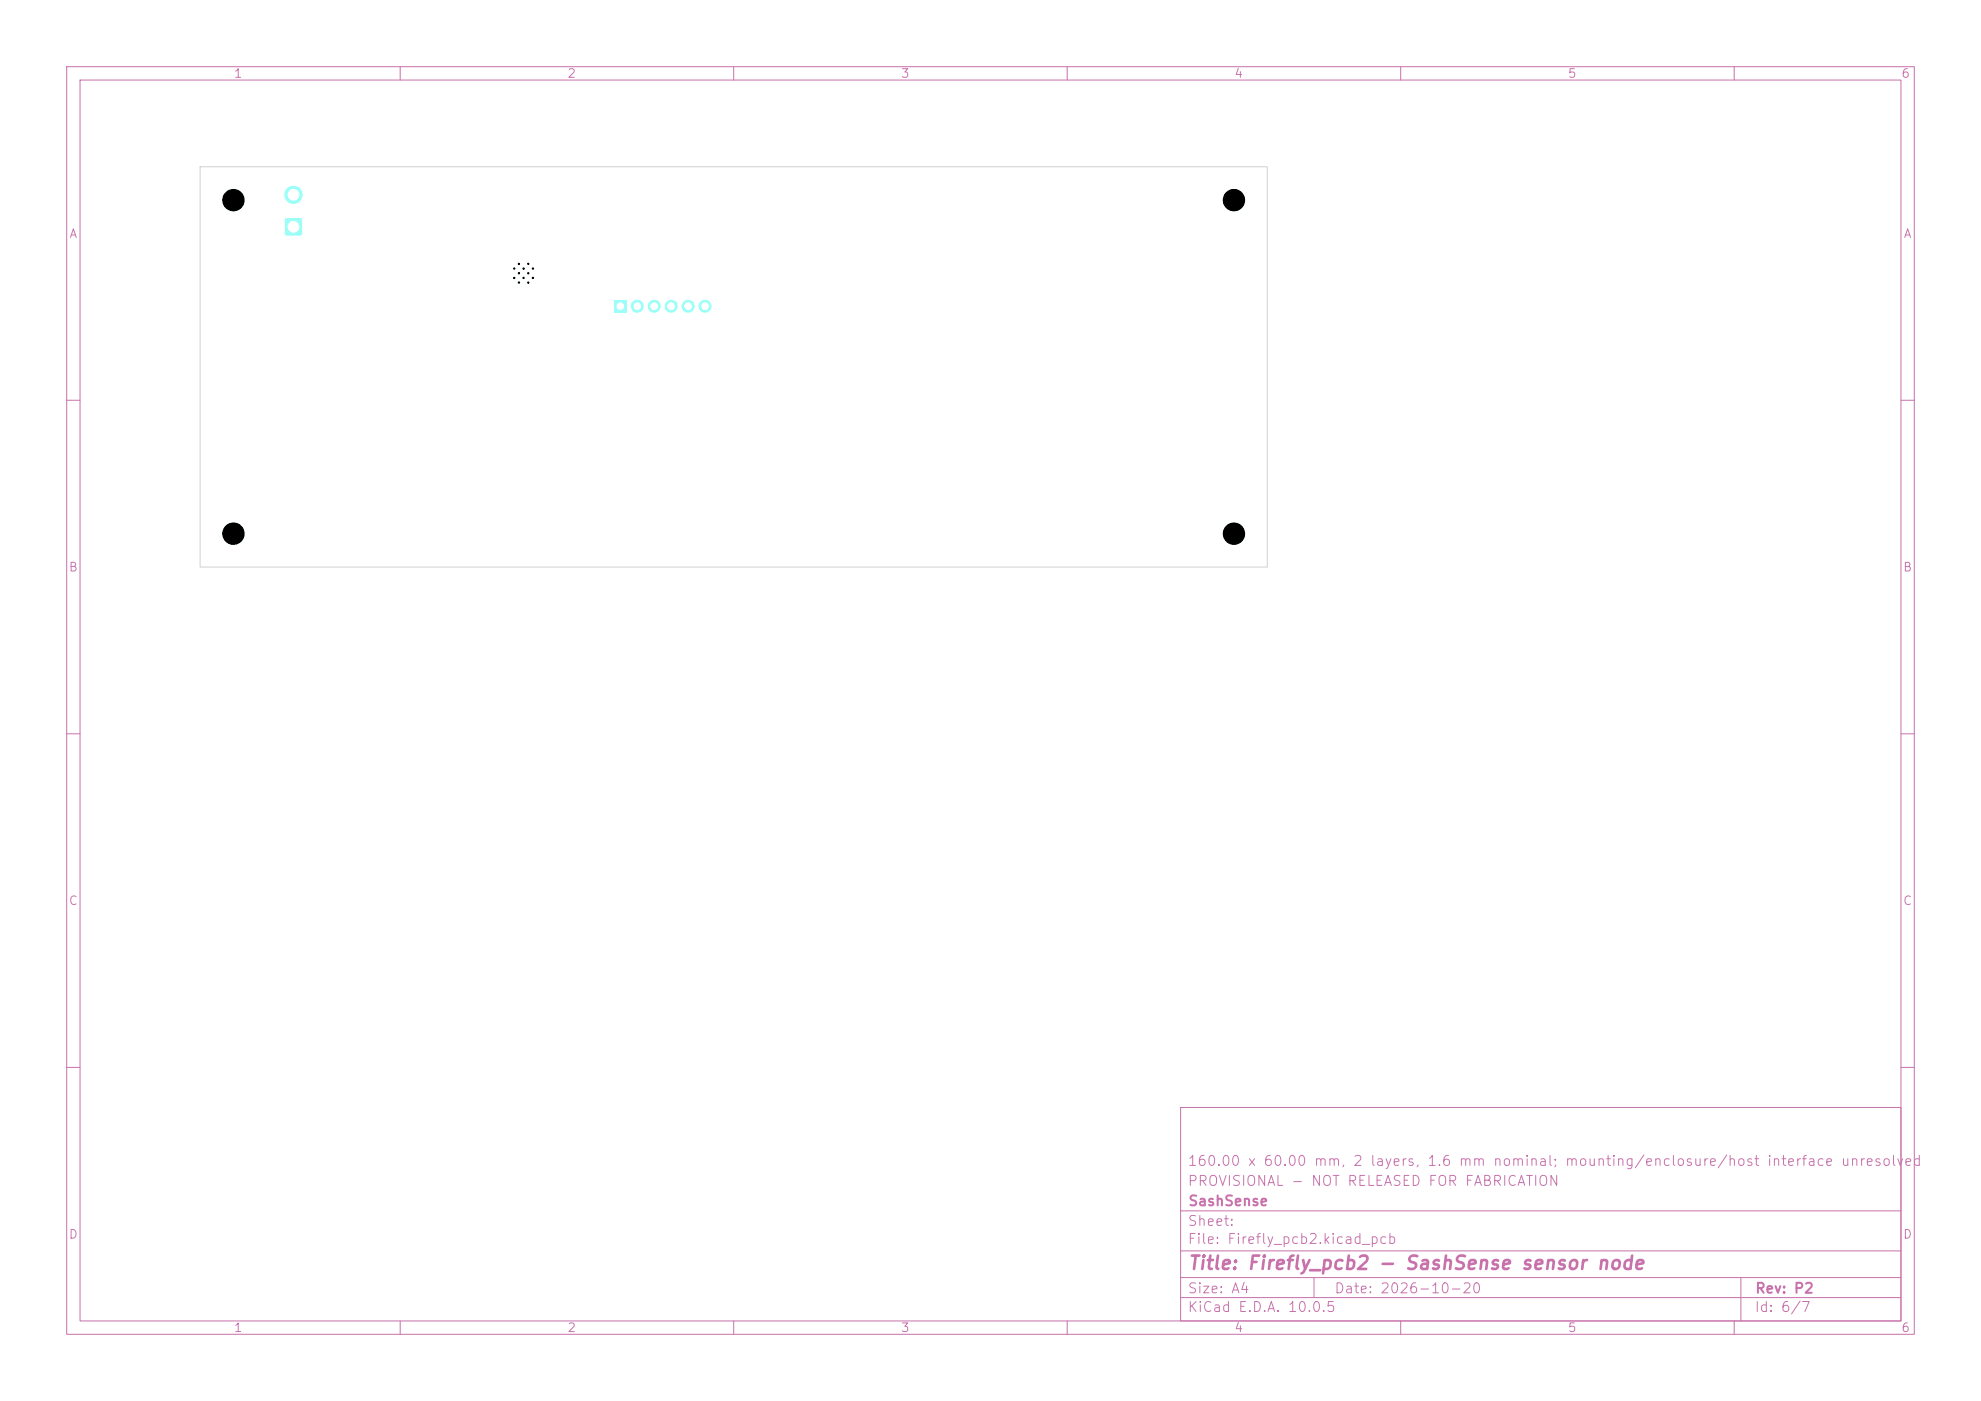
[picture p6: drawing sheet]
<svg xmlns="http://www.w3.org/2000/svg" width="297mm" height="210mm" viewBox="0 0 297 210" stroke-linecap="round" stroke-linejoin="round" font-family="sans-serif">
<defs><g id="words">
<text font-size="2" fill="#c872ab" x="178" y="190.8">Title: Firefly_pcb2 - SashSense sensor node</text>
<g font-size="1.5" fill="#c872ab">
<text x="178" y="178.1">PROVISIONAL - NOT RELEASED FOR FABRICATION</text>
<text x="178" y="175.1">160.00 x 60.00 mm, 2 layers, 1.6 mm nominal; mounting/enclosure/host interface unresolved</text>
<text x="178" y="184.1">Sheet:</text>
<text x="178" y="181.1">SashSense</text>
<text x="178" y="186.8">File: Firefly_pcb2.kicad_pcb</text>
<text x="178" y="197">KiCad E.D.A. 10.0.5</text>
<text x="178" y="194.2">Size: A4</text>
<text x="200" y="194.2">Date: 2026-10-20</text>
<text x="263" y="197">Id: 6/7</text>
<text x="263" y="194.2">Rev: P2</text>
</g>
<g font-size="1.3" fill="#c872ab">
<text x="35" y="12">1</text>
<text x="85" y="12">2</text>
<text x="135" y="12">3</text>
<text x="185" y="12">4</text>
<text x="235" y="12">5</text>
<text x="285" y="12">6</text>
<text x="10.3" y="36">A</text>
<text x="285.3" y="36">A</text>
<text x="10.2" y="86">B</text>
<text x="285.2" y="86">B</text>
<text x="10.2" y="136">C</text>
<text x="285.2" y="136">C</text>
<text x="10.2" y="186">D</text>
<text x="285.2" y="186">D</text>
<text x="35" y="200">1</text>
<text x="85" y="200">2</text>
<text x="135" y="200">3</text>
<text x="185" y="200">4</text>
<text x="235" y="200">5</text>
<text x="285" y="200">6</text>
</g>
</g></defs>
<g fill="none" stroke="#c872ab" stroke-width=".15">
<path d="M10 10h277v190h-277zM12 12h273v186h-273zM60 10v2M110 10v2M160 10v2M210 10v2M260 10v2M10 60h2M285 60h2M10 110h2M285 110h2M10 160h2"/>
<path d="M177 166h108v32h-108zM285 160h2M60 198v2M110 198v2M160 198v2M177 194.5h108M177 191.5h108M177 187.5h108M177 181.5h108M197 191.5v3M210 198v2M260 198v2"/>
<path d="M261 191.5v6.5"/>
</g>
<path d="M92.1 45h1.8v1.8h-1.8z" fill="#9afff8"/>
<g fill="#9afff8" stroke="#9afff8" stroke-width=".15">
<circle cx="95.5" cy="45.9" r=".9"/>
<circle cx="98.1" cy="45.9" r=".9"/>
<circle cx="100.6" cy="45.9" r=".9"/>
<circle cx="103.2" cy="45.9" r=".9"/>
<circle cx="105.7" cy="45.9" r=".9"/>
<circle cx="185" cy="80" r="1.6"/>
<circle cx="185" cy="30" r="1.6"/>
<circle cx="35" cy="30" r="1.6"/>
</g>
<path d="M42.8 32.8h2.4v2.4h-2.4z" fill="#9afff8"/>
<g fill="#9afff8" stroke="#9afff8" stroke-width=".15">
<circle cx="44" cy="29.2" r="1.3"/>
<circle cx="35" cy="80" r="1.6"/>
</g>
<path d="M30 25h160v60h-160z" fill="none" stroke="#d0d2cd" stroke-width=".15"/>
<g fill="#fff" stroke="#fff" stroke-width=".15">
<circle cx="93" cy="45.9" r=".5"/>
<circle cx="95.5" cy="45.9" r=".5"/>
<circle cx="98.1" cy="45.9" r=".5"/>
<circle cx="100.6" cy="45.9" r=".5"/>
<circle cx="103.2" cy="45.9" r=".5"/>
<circle cx="105.7" cy="45.9" r=".5"/>
<circle cx="44" cy="34" r=".8"/>
<circle cx="44" cy="29.2" r=".8"/>
</g>
<g fill="#000" stroke="#000" stroke-width=".15">
<circle cx="35" cy="30" r="1.6"/>
<circle cx="77.8" cy="39.6" r=".1"/>
<circle cx="79.2" cy="39.6" r=".1"/>
<circle cx="185" cy="30" r="1.6"/>
<circle cx="77.1" cy="41.7" r=".1"/>
<circle cx="77.1" cy="40.3" r=".1"/>
<circle cx="77.8" cy="42.4" r=".1"/>
<circle cx="77.8" cy="41" r=".1"/>
<circle cx="78.5" cy="41.7" r=".1"/>
<circle cx="78.5" cy="40.3" r=".1"/>
<circle cx="79.2" cy="42.4" r=".1"/>
<circle cx="79.2" cy="41" r=".1"/>
<circle cx="79.9" cy="41.7" r=".1"/>
<circle cx="79.9" cy="40.3" r=".1"/>
<circle cx="35" cy="80" r="1.6"/>
<circle cx="185" cy="80" r="1.6"/>
</g>
<use href="#words"/>
</svg>
